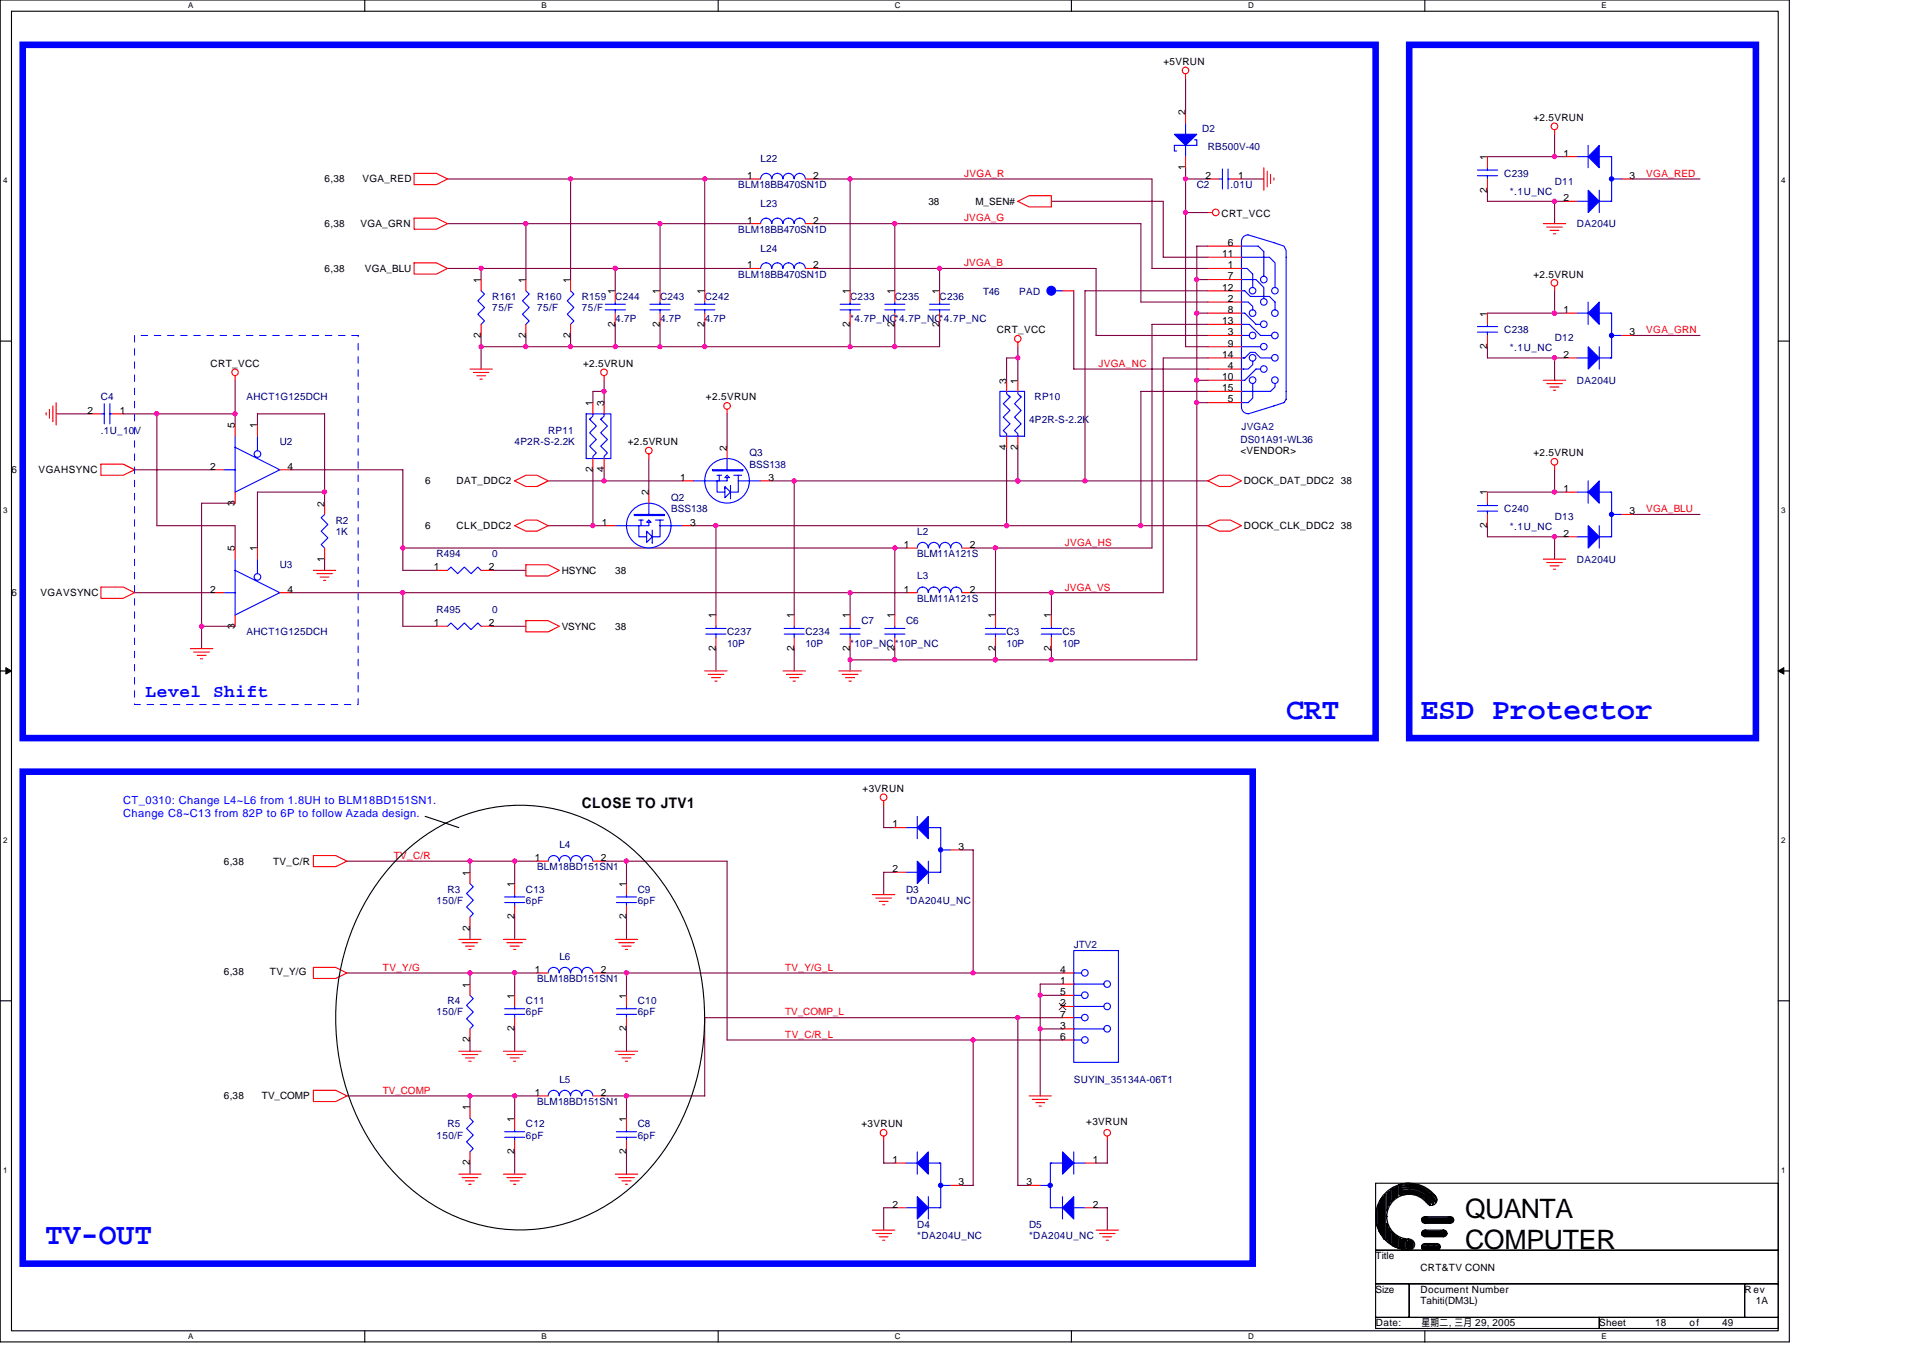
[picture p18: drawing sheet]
<svg xmlns="http://www.w3.org/2000/svg" width="297mm" height="210mm" viewBox="0 0 297 210" stroke-linecap="round" stroke-linejoin="round" font-family="sans-serif">
<defs><g id="words">
<g font-size="4.7" fill="#00f">
<text x="198.7" y="111">CRT</text>
<text x="219.4" y="111">ESD Protector</text>
<text x="7" y="192.2">TV-OUT</text>
</g>
<g font-size="4.1">
<text x="226.3" y="188.2">QUANTA</text>
<text x="226.3" y="192.9">COMPUTER</text>
</g>
<text font-size="2.8" fill="#00f" x="22.5" y="107.7">Level Shift</text>
<text font-size="2.2" x="89.9" y="124.7">CLOSE TO JTV1</text>
<g font-size="1.7" fill="#00f">
<text x="19" y="124.2">CT_0310: Change L4~L6 from 1.8UH to BLM18BD151SN1.</text>
<text x="19" y="126.2">Change C8~C13 from 82P to 6P to follow Azada design.</text>
</g>
<g font-size="1.5">
<text x="179.7" y="10">+5VRUN</text>
<text x="183.1" y="17.8" transform="rotate(-90 183.1 17.8)">2</text>
<text x="236.9" y="18.7">+2.5VRUN</text>
<text x="50.1" y="28.2">6,38</text>
<text x="56" y="28.2">VGA_RED</text>
<text x="115.4" y="27.6">1</text>
<text x="125.6" y="27.6">2</text>
<text x="183.1" y="26.3" transform="rotate(-90 183.1 26.3)">1</text>
<text x="186.2" y="27.6">2</text>
<text x="191.2" y="27.6">1</text>
<text x="229.7" y="29.7" transform="rotate(-90 229.7 29.7)">2</text>
<text x="229.7" y="24.7" transform="rotate(-90 229.7 24.7)">1</text>
<text x="241.5" y="24.2">1</text>
<text x="251.7" y="27.6">3</text>
<text x="50.1" y="35.1">6,38</text>
<text x="55.7" y="35.1">VGA_GRN</text>
<text x="115.4" y="34.5">1</text>
<text x="125.6" y="34.5">2</text>
<text x="143.4" y="31.6">38</text>
<text x="150.7" y="31.6">M_SEN#</text>
<text x="188.7" y="33.5">CRT_VCC</text>
<text x="241.5" y="31.1">2</text>
<text x="50.1" y="42">6,38</text>
<text x="56.4" y="42">VGA_BLU</text>
<text x="115.4" y="41.4">1</text>
<text x="125.6" y="41.4">2</text>
<text x="188.8" y="39.7">11</text>
<text x="189.7" y="38">6</text>
<text x="189.7" y="41.4">1</text>
<text x="74.3" y="43.7" transform="rotate(-90 74.3 43.7)">1</text>
<text x="81.2" y="43.7" transform="rotate(-90 81.2 43.7)">1</text>
<text x="88.1" y="43.7" transform="rotate(-90 88.1 43.7)">1</text>
<text x="95" y="45.4" transform="rotate(-90 95 45.4)">1</text>
<text x="101.9" y="45.4" transform="rotate(-90 101.9 45.4)">1</text>
<text x="108.8" y="45.4" transform="rotate(-90 108.8 45.4)">1</text>
<text x="131.3" y="45.4" transform="rotate(-90 131.3 45.4)">1</text>
<text x="138.2" y="45.4" transform="rotate(-90 138.2 45.4)">1</text>
<text x="145.1" y="45.4" transform="rotate(-90 145.1 45.4)">1</text>
<text x="188.8" y="44.9">12</text>
<text x="189.7" y="43.2">7</text>
<text x="189.7" y="46.6">2</text>
<text x="236.9" y="42.9">+2.5VRUN</text>
<text x="74.3" y="52.2" transform="rotate(-90 74.3 52.2)">2</text>
<text x="81.2" y="52.2" transform="rotate(-90 81.2 52.2)">2</text>
<text x="88.1" y="52.2" transform="rotate(-90 88.1 52.2)">2</text>
<text x="95" y="50.5" transform="rotate(-90 95 50.5)">2</text>
<text x="101.9" y="50.5" transform="rotate(-90 101.9 50.5)">2</text>
<text x="108.8" y="50.5" transform="rotate(-90 108.8 50.5)">2</text>
<text x="131.3" y="50.5" transform="rotate(-90 131.3 50.5)">2</text>
<text x="138.2" y="50.5" transform="rotate(-90 138.2 50.5)">2</text>
<text x="145.1" y="50.5" transform="rotate(-90 145.1 50.5)">2</text>
<text x="154" y="51.5">CRT_VCC</text>
<text x="188.8" y="50.1">13</text>
<text x="189.7" y="48.3">8</text>
<text x="189.7" y="51.8">3</text>
<text x="189.7" y="53.5">9</text>
<text x="229.7" y="53.9" transform="rotate(-90 229.7 53.9)">2</text>
<text x="229.7" y="48.9" transform="rotate(-90 229.7 48.9)">1</text>
<text x="241.5" y="48.3">1</text>
<text x="251.7" y="51.8">3</text>
<text x="32.5" y="56.7">CRT_VCC</text>
<text x="90.1" y="56.7">+2.5VRUN</text>
<text x="155.5" y="59.2" transform="rotate(-90 155.5 59.2)">3</text>
<text x="157.2" y="59.2" transform="rotate(-90 157.2 59.2)">1</text>
<text x="188.8" y="55.3">14</text>
<text x="188.8" y="58.7">10</text>
<text x="189.7" y="57">4</text>
<text x="241.5" y="55.3">2</text>
<text x="13.5" y="63.9">2</text>
<text x="18.5" y="63.9">1</text>
<text x="91.6" y="62.7" transform="rotate(-90 91.6 62.7)">1</text>
<text x="93.3" y="62.7" transform="rotate(-90 93.3 62.7)">3</text>
<text x="109" y="61.8">+2.5VRUN</text>
<text x="188.8" y="60.4">15</text>
<text x="189.7" y="62.2">5</text>
<text x="36.3" y="66.2" transform="rotate(-90 36.3 66.2)">5</text>
<text x="39.7" y="66.2" transform="rotate(-90 39.7 66.2)">1</text>
<text x="97" y="68.8">+2.5VRUN</text>
<text x="112.3" y="69.6" transform="rotate(-90 112.3 69.6)">2</text>
<text x="155.5" y="69.5" transform="rotate(-90 155.5 69.5)">4</text>
<text x="157.2" y="69.5" transform="rotate(-90 157.2 69.5)">2</text>
<text x="191.6" y="70.1">&lt;VENDOR&gt;</text>
<text x="236.9" y="70.5">+2.5VRUN</text>
<text x="1.8" y="73.1">6</text>
<text x="5.9" y="73.1">VGAHSYNC</text>
<text x="32.5" y="72.5">2</text>
<text x="44.4" y="72.5">4</text>
<text x="65.7" y="74.8">6</text>
<text x="70.5" y="74.8">DAT_DDC2</text>
<text x="91.6" y="72.9" transform="rotate(-90 91.6 72.9)">2</text>
<text x="93.3" y="72.9" transform="rotate(-90 93.3 72.9)">4</text>
<text x="100.2" y="76.5" transform="rotate(-90 100.2 76.5)">2</text>
<text x="105" y="74.3">1</text>
<text x="118.7" y="74.3">3</text>
<text x="192.1" y="74.8">DOCK_DAT_DDC2 38</text>
<text x="229.7" y="76.5" transform="rotate(-90 229.7 76.5)">1</text>
<text x="241.5" y="76">1</text>
<text x="36.3" y="78.1" transform="rotate(-90 36.3 78.1)">3</text>
<text x="50.1" y="78.3" transform="rotate(-90 50.1 78.3)">2</text>
<text x="65.7" y="81.7">6</text>
<text x="70.5" y="81.7">CLK_DDC2</text>
<text x="92.9" y="81.2">1</text>
<text x="106.6" y="81.2">3</text>
<text x="192.1" y="81.7">DOCK_CLK_DDC2 38</text>
<text x="229.7" y="81.6" transform="rotate(-90 229.7 81.6)">2</text>
<text x="241.5" y="82.9">2</text>
<text x="251.7" y="79.4">3</text>
<text x="36.3" y="85.2" transform="rotate(-90 36.3 85.2)">5</text>
<text x="39.7" y="85.2" transform="rotate(-90 39.7 85.2)">1</text>
<text x="50.1" y="86.7" transform="rotate(-90 50.1 86.7)">1</text>
<text x="67" y="88.1">1</text>
<text x="75.5" y="88.1">2</text>
<text x="86.8" y="88.6">HSYNC</text>
<text x="95" y="88.6">38</text>
<text x="139.6" y="84.6">1</text>
<text x="149.8" y="84.6">2</text>
<text x="1.8" y="92.1">6</text>
<text x="6.3" y="92.1">VGAVSYNC</text>
<text x="32.5" y="91.5">2</text>
<text x="44.4" y="91.5">4</text>
<text x="110.6" y="95.5" transform="rotate(-90 110.6 95.5)">1</text>
<text x="122.7" y="95.5" transform="rotate(-90 122.7 95.5)">1</text>
<text x="131.3" y="95.5" transform="rotate(-90 131.3 95.5)">1</text>
<text x="138.2" y="95.5" transform="rotate(-90 138.2 95.5)">1</text>
<text x="139.6" y="91.5">1</text>
<text x="149.8" y="91.5">2</text>
<text x="153.8" y="95.5" transform="rotate(-90 153.8 95.5)">1</text>
<text x="162.4" y="95.5" transform="rotate(-90 162.4 95.5)">1</text>
<text x="36.3" y="97.1" transform="rotate(-90 36.3 97.1)">3</text>
<text x="67" y="96.7">1</text>
<text x="75.5" y="96.7">2</text>
<text x="86.8" y="97.3">VSYNC</text>
<text x="95" y="97.3">38</text>
<text x="110.6" y="100.6" transform="rotate(-90 110.6 100.6)">2</text>
<text x="122.7" y="100.6" transform="rotate(-90 122.7 100.6)">2</text>
<text x="131.3" y="100.6" transform="rotate(-90 131.3 100.6)">2</text>
<text x="138.2" y="100.6" transform="rotate(-90 138.2 100.6)">2</text>
<text x="153.8" y="100.6" transform="rotate(-90 153.8 100.6)">2</text>
<text x="162.4" y="100.6" transform="rotate(-90 162.4 100.6)">2</text>
<text x="133.2" y="122.3">+3VRUN</text>
<text x="137.9" y="127.8">1</text>
<text x="148.1" y="131.3">3</text>
<text x="34.6" y="133.5">6,38</text>
<text x="42.2" y="133.5">TV_C/R</text>
<text x="72.6" y="135.3" transform="rotate(-90 72.6 135.3)">1</text>
<text x="79.5" y="137" transform="rotate(-90 79.5 137)">1</text>
<text x="82.6" y="133">1</text>
<text x="92.8" y="133">2</text>
<text x="96.7" y="137" transform="rotate(-90 96.7 137)">1</text>
<text x="137.9" y="134.7">2</text>
<text x="72.6" y="143.7" transform="rotate(-90 72.6 143.7)">2</text>
<text x="79.5" y="142" transform="rotate(-90 79.5 142)">2</text>
<text x="96.7" y="142" transform="rotate(-90 96.7 142)">2</text>
<text x="34.6" y="150.6">6,38</text>
<text x="41.7" y="150.6">TV_Y/G</text>
<text x="72.6" y="152.5" transform="rotate(-90 72.6 152.5)">1</text>
<text x="79.5" y="154.2" transform="rotate(-90 79.5 154.2)">1</text>
<text x="82.6" y="150.3">1</text>
<text x="92.8" y="150.3">2</text>
<text x="96.7" y="154.2" transform="rotate(-90 96.7 154.2)">1</text>
<text x="163.8" y="150.3">4</text>
<text x="163.8" y="152">1</text>
<text x="163.8" y="153.7">5</text>
<text x="163.8" y="155.4">2</text>
<text x="72.6" y="161" transform="rotate(-90 72.6 161)">2</text>
<text x="79.5" y="159.3" transform="rotate(-90 79.5 159.3)">2</text>
<text x="96.7" y="159.3" transform="rotate(-90 96.7 159.3)">2</text>
<text x="163.8" y="158.9">3</text>
<text x="163.8" y="157.2">7</text>
<text x="163.8" y="160.6">6</text>
<text x="34.6" y="169.8">6,38</text>
<text x="40.5" y="169.8">TV_COMP</text>
<text x="72.6" y="171.5" transform="rotate(-90 72.6 171.5)">1</text>
<text x="79.5" y="173.2" transform="rotate(-90 79.5 173.2)">1</text>
<text x="82.6" y="169.2">1</text>
<text x="92.8" y="169.2">2</text>
<text x="96.7" y="173.2" transform="rotate(-90 96.7 173.2)">1</text>
<text x="167.8" y="173.8">+3VRUN</text>
<text x="79.5" y="178.3" transform="rotate(-90 79.5 178.3)">2</text>
<text x="96.7" y="178.3" transform="rotate(-90 96.7 178.3)">2</text>
<text x="133.1" y="174.1">+3VRUN</text>
<text x="137.9" y="179.6">1</text>
<text x="168.8" y="179.6">1</text>
<text x="72.6" y="180" transform="rotate(-90 72.6 180)">2</text>
<text x="148.1" y="183.1">3</text>
<text x="158.6" y="183.1">3</text>
<text x="137.9" y="186.5">2</text>
<text x="168.8" y="186.5">2</text>
<text x="212.5" y="194.5">Title</text>
<text x="219.4" y="196.2">CRT&amp;TV CONN</text>
<text x="212.5" y="199.7">Size</text>
<text x="219.4" y="199.7">Document Number</text>
<text x="219.4" y="201.4">Tahiti(DM3L)</text>
<text x="269.5" y="199.7">Rev</text>
<text x="271.2" y="201.4">1A</text>
<text x="212.5" y="204.9">Date:</text>
<text x="219.6" y="204.9">星期二, 三月 29, 2005</text>
<text x="247" y="204.9">Sheet</text>
<text x="255.7" y="204.9">18</text>
<text x="261" y="204.9">of</text>
<text x="266" y="204.9">49</text>
</g>
<g font-size="1.5" fill="#000080">
<text x="185.7" y="20.4">D2</text>
<text x="186.6" y="23.2">RB500V-40</text>
<text x="114" y="29">BLM18BB470SN1D</text>
<text x="117.5" y="25.1">L22</text>
<text x="184.9" y="29">C2</text>
<text x="190.1" y="29">.01U</text>
<text x="232.4" y="27.3">C239</text>
<text x="240.2" y="28.5">D11</text>
<text x="114" y="35.9">BLM18BB470SN1D</text>
<text x="117.5" y="32">L23</text>
<text x="233.2" y="30.1">*.1U_NC</text>
<text x="243.6" y="35.1">DA204U</text>
<text x="117.5" y="38.9">L24</text>
<text x="76" y="46.3">R161</text>
<text x="82.9" y="46.3">R160</text>
<text x="89.9" y="46.3">R159</text>
<text x="95" y="46.3">C244</text>
<text x="102" y="46.3">C243</text>
<text x="108.9" y="46.3">C242</text>
<text x="114" y="42.9">BLM18BB470SN1D</text>
<text x="131.3" y="46.3">C233</text>
<text x="138.2" y="46.3">C235</text>
<text x="145.1" y="46.3">C236</text>
<text x="151.9" y="45.6">T46</text>
<text x="157.4" y="45.6">PAD</text>
<text x="76" y="48">75/F</text>
<text x="82.9" y="48">75/F</text>
<text x="89.9" y="48">75/F</text>
<text x="95" y="49.8">4.7P</text>
<text x="102" y="49.8">4.7P</text>
<text x="108.9" y="49.8">4.7P</text>
<text x="131.3" y="49.8">*4.7P_NC*4.7P_NC*4.7P_NC</text>
<text x="232.4" y="51.5">C238</text>
<text x="240.2" y="52.7">D12</text>
<text x="233.2" y="54.3">*.1U_NC</text>
<text x="243.6" y="59.3">DA204U</text>
<text x="15.6" y="61.8">C4</text>
<text x="38.1" y="61.8">AHCT1G125DCH</text>
<text x="159" y="65.3">4P2R-S-2.2K</text>
<text x="159.8" y="61.8">RP10</text>
<text x="15.6" y="67">.1U_10V</text>
<text x="43.2" y="68.8">U2</text>
<text x="79.5" y="68.8">4P2R-S-2.2K</text>
<text x="84.7" y="67">RP11</text>
<text x="115.8" y="70.5">Q3</text>
<text x="191.6" y="68.4">DS01A91-WL36</text>
<text x="191.8" y="66.4">JVGA2</text>
<text x="103.7" y="77.4">Q2</text>
<text x="115.8" y="72.2">BSS138</text>
<text x="51.9" y="80.9">R2</text>
<text x="51.9" y="82.6">1K</text>
<text x="103.7" y="79.1">BSS138</text>
<text x="141.7" y="82.6">L2</text>
<text x="232.4" y="79.1">C240</text>
<text x="233.2" y="81.9">*.1U_NC</text>
<text x="240.2" y="80.3">D13</text>
<text x="43.2" y="87.8">U3</text>
<text x="67.4" y="86">R494</text>
<text x="76" y="86">0</text>
<text x="141.7" y="89.5">L3</text>
<text x="141.7" y="86">BLM11A121S</text>
<text x="243.6" y="86.9">DA204U</text>
<text x="67.4" y="94.7">R495</text>
<text x="76" y="94.7">0</text>
<text x="141.7" y="92.9">BLM11A121S</text>
<text x="38.1" y="98.1">AHCT1G125DCH</text>
<text x="112.3" y="98.1">C237</text>
<text x="112.3" y="99.9">10P</text>
<text x="124.4" y="98.1">C234</text>
<text x="124.4" y="99.9">10P</text>
<text x="131.3" y="99.9">*10P_NC*10P_NC</text>
<text x="133.1" y="96.4">C7</text>
<text x="140" y="96.4">C6</text>
<text x="155.5" y="98.1">C3</text>
<text x="155.5" y="99.9">10P</text>
<text x="164.1" y="98.1">C5</text>
<text x="164.1" y="99.9">10P</text>
<text x="86.4" y="130.9">L4</text>
<text x="69.1" y="137.9">R3</text>
<text x="81.2" y="137.9">C13</text>
<text x="82.9" y="134.4">BLM18BD151SN1</text>
<text x="98.5" y="137.9">C9</text>
<text x="140" y="137.9">D3</text>
<text x="67.4" y="139.6">150/F</text>
<text x="81.2" y="139.6">6pF</text>
<text x="98.5" y="139.6">6pF</text>
<text x="140" y="139.6">*DA204U_NC</text>
<text x="86.4" y="148.2">L6</text>
<text x="165.9" y="146.5">JTV2</text>
<text x="69.1" y="155.1">R4</text>
<text x="81.2" y="155.1">C11</text>
<text x="82.9" y="151.7">BLM18BD151SN1</text>
<text x="98.5" y="155.1">C10</text>
<text x="67.4" y="156.8">150/F</text>
<text x="81.2" y="156.8">6pF</text>
<text x="98.5" y="156.8">6pF</text>
<text x="86.4" y="167.2">L5</text>
<text x="165.9" y="167.2">SUYIN_35134A-06T1</text>
<text x="82.9" y="170.7">BLM18BD151SN1</text>
<text x="67.4" y="175.9">150/F</text>
<text x="69.1" y="174.1">R5</text>
<text x="81.2" y="174.1">C12</text>
<text x="81.2" y="175.9">6pF</text>
<text x="98.5" y="174.1">C8</text>
<text x="98.5" y="175.9">6pF</text>
<text x="141.7" y="189.7">D4</text>
<text x="141.7" y="191.4">*DA204U_NC</text>
<text x="159" y="189.7">D5</text>
<text x="159" y="191.4">*DA204U_NC</text>
</g>
<g font-size="1.5" fill="#f00">
<text x="148.9" y="27.3">JVGA_R</text>
<text x="254.3" y="27.3">VGA_RED</text>
<text x="148.9" y="34.2">JVGA_G</text>
<text x="148.9" y="41.1">JVGA_B</text>
<text x="254.3" y="51.5">VGA_GRN</text>
<text x="169.7" y="56.7">JVGA_NC</text>
<text x="254.3" y="79.1">VGA_BLU</text>
<text x="164.5" y="84.3">JVGA_HS</text>
<text x="164.5" y="91.2">JVGA_VS</text>
<text x="60.8" y="132.7">TV_C/R</text>
<text x="59.2" y="149.9">TV_Y/G</text>
<text x="121.3" y="149.9">TV_Y/G_L</text>
<text x="121.3" y="160.3">TV_C/R_L</text>
<text x="121.3" y="156.8">TV_COMP_L</text>
<text x="59.1" y="168.9">TV_COMP</text>
</g>
<g font-size="1.2">
<text x="29.1" y="1.3">A</text>
<text x="83.6" y="1.3">B</text>
<text x="138.2" y="1.3">C</text>
<text x="192.8" y="1.3">D</text>
<text x="247.4" y="1.3">E</text>
<text x=".5" y="28.3">4</text>
<text x="275.1" y="28.3">4</text>
<text x=".5" y="79.2">3</text>
<text x="275.1" y="79.2">3</text>
<text x=".5" y="130.2">2</text>
<text x="275.1" y="130.2">2</text>
<text x=".5" y="181.1">1</text>
<text x="275.1" y="181.1">1</text>
<text x="29.1" y="206.8">A</text>
<text x="83.6" y="206.8">B</text>
<text x="138.2" y="206.8">C</text>
<text x="192.8" y="206.8">D</text>
<text x="247.4" y="206.8">E</text>
</g>
</g></defs>
<path d="M0 0h276.4v207.3h-276.4zM1.8 1.7h272.9v203.8h-272.9z" fill="none" stroke="#000" stroke-width=".17"/>
<g fill="#fff">
<path d="M29.1 .2h.7v1.4h-.7z"/>
<path d="M29.1 205.7h.7v1.4h-.7z"/>
</g>
<path d="M56.3 0v1.7M56.3 205.5v1.8" fill="none" stroke="#000" stroke-width=".17"/>
<g fill="#fff">
<path d="M83.6 .2h.8v1.4h-.8z"/>
<path d="M83.6 205.7h.8v1.4h-.8z"/>
</g>
<path d="M110.9 0v1.7M110.9 205.5v1.8" fill="none" stroke="#000" stroke-width=".17"/>
<g fill="#fff">
<path d="M138.2 .2h.9v1.4h-.9z"/>
<path d="M138.2 205.7h.9v1.4h-.9z"/>
</g>
<path d="M165.5 0v1.7M165.5 205.5v1.8" fill="none" stroke="#000" stroke-width=".17"/>
<g fill="#fff">
<path d="M192.8 .2h.8v1.4h-.8z"/>
<path d="M192.8 205.7h.8v1.4h-.8z"/>
</g>
<path d="M220.1 0v1.7M220.1 205.5v1.8" fill="none" stroke="#000" stroke-width=".17"/>
<g fill="#fff">
<path d="M247.4 .2h.8v1.4h-.8z"/>
<path d="M247.4 205.7h.8v1.4h-.8z"/>
<path d="M.5 27.2h.6v1.4h-.6z"/>
<path d="M275.1 27.2h.7v1.4h-.7z"/>
<path d="M.5 78.1h.6v1.4h-.6z"/>
<path d="M275.1 78.1h.7v1.4h-.7z"/>
</g>
<path d="M0 52.7h1.8M274.7 52.7h1.7" fill="none" stroke="#000" stroke-width=".17"/>
<g fill="#fff">
<path d="M.5 129.1h.6v1.4h-.6z"/>
<path d="M275.1 129.1h.7v1.4h-.7z"/>
</g>
<path d="M0 103.6h1.8M274.7 103.6h1.7" fill="none" stroke="#000" stroke-width=".17"/>
<path d="M.9 103.1l.9 .5-.9 .5zM274.7 103.6l.8-.5v1z" fill="#000" stroke="#000" stroke-width=".15"/>
<g fill="#fff">
<path d="M.5 180h.6v1.4h-.6z"/>
<path d="M275.1 180h.7v1.4h-.7z"/>
</g>
<g fill="none" stroke="#000" stroke-width=".17">
<path d="M61.6 132.4a25.8 25.8 0 0 1 37.4 0 35.7 35.7 0 0 1 9.1 32 32.8 32.8 0 0 1-14 21.5 25.5 25.5 0 0 1-30.9-2.5 35 35 0 0 1-11.3-28.7 34.8 34.8 0 0 1 9.7-22.3zM65.7 126.1l5.2 1.7M0 154.6h1.8M274.7 154.6h1.7M212.5 182.8h62.2v10.3h-62.2zM212.5 193.1h62.2v5.2h-62.2zM212.5 198.3h5.2v5.2h-5.2zM212.7 186.7v2.4l.1 .6v-3.5l.2-.3v4.3l.2 .2v-4.9l.2-.3v5.5l.1 .2v-5.9l.2-.2v6.6M213.9 191.4v-6.8l.2-.1v7.1h.1v-2.6l.2 .3v2.4l.2 .2v-2.2l.1 .3v2.1l.2 .1v-2l.2 .2v2h.2v-1.9l.1 .2v1.9h.2v-1.7l.2 .1v1.6l.1 .2v-1.8l.2 .2v1.6h.2v-1.4M214.2 184.1v3l.2-.6v-2.4l.2-.1v2.2l.1-.2v-2.2l.2-.2v2.1l.2-.2v-2.1h.2v1.9l.1-.1v-1.8l.2-.1v1.7l.2-.2v-1.5l.1-.2v1.7M216.3 184.2a4 4 0 0 1 4.8 1.7M216.3 184a4.2 4.2 0 0 1 5.1 2.1"/>
<path d="M216.3 183.8a4.3 4.3 0 0 1 5.2 2.3M216.3 183.6a4.5 4.5 0 0 1 5.2 2.1M216.3 183.5a4.7 4.7 0 0 1 5.4 2.2M216.3 183.1a4.9 4.9 0 0 1 5.7 2.2M216.3 191.2v.2h.2v1.4h.1v-1.4h.2v1.5h-.3l.5-1.5M216.3 182.9v1.7l-.2-.1v-1.4zM216.3 184.6a3.6 3.6 0 0 1 4.5 1.6M216.3 184.4a3.8 3.8 0 0 1 4.7 1.8M216.4 183.2a4.8 4.8 0 0 1 5.4 2.3M216.5 183.1v1.4M217 191.4h.1M217 191.4v1.5l.2-.1v-1.4l.1 .3v1.2h.2v-1.3h.2v1.3h.1v-1.3h.2v1.3l.2-.1v-1.1l.2 .2v.7"/>
<path d="M217.7 182.8l-1.6 .2M217.7 184.5l-1.3 .1M217.7 198.3h51.8v5.2h-51.8zM219.7 188.1h4.7v.2h-4.8v.1h5l-.2 .2h-4.7l.2 .2h4.5M219.7 190.2h3.7v.2h-3.7l-.1 .1h3.9l-.1 .2h-3.8l.3 .2h3.3M219.7 192.2h2.6v.2h-2.7v.2h2.9l-.2 .2h-2.7l.3 .1h2.4M220.1 192.1h1.9M220.1 193.1h1.9M220.1 191h2.9M220.1 190h2.9M220.1 189h4M220.1 187.9h4"/>
<path d="M220.3 185.7a3.4 3.4 0 0 0-3.8-1 3.4 3.4 0 0 0-2.3 3.2 3.4 3.4 0 0 0 3.5 3.5M221.7 184.7a5.2 5.2 0 0 0-5.7-1.7 5.2 5.2 0 0 0-3.5 4.9v-.1a5.2 5.2 0 0 0 5.2 5.3M269.5 198.3h5.2v5.2h-5.2zM212.5 203.5h34.5v1.7h-34.5zM247 203.5h27.7v1.7h-27.7z"/>
<circle cx="217.7" cy="192.2" r=".85"/>
<circle cx="220.1" cy="190.5" r=".51"/>
<circle cx="220.1" cy="188.4" r=".51"/>
<circle cx="220.1" cy="192.6" r=".51"/>
<circle cx="221.1" cy="185.3" r=".86"/>
<circle cx="222" cy="192.6" r=".51"/>
<circle cx="223" cy="190.5" r=".51"/>
<circle cx="224" cy="188.4" r=".51"/>
</g>
<g fill="none" stroke="#800040" stroke-width=".17">
<path d="M183.1 12.1v5.2M69.1 27.6h46.7M69.1 34.5h46.7M81.2 34.5v8.7M88.1 27.6v15.6M102 34.5v10.4M108.9 27.6v17.3M126.1 27.6h5.2v17.3M126.1 34.5h50.1v12.2h10.4M131.3 27.6h46.6v13.9h8.7M138.2 34.5v10.4M162.4 31.1h17.3v8.6h6.9"/>
<path d="M183.1 25.9v27.7h3.5M183.1 32.8h3.5M183.1 27.6h3.5M186.6 38h-1.7v63.9h-53.6M191.8 27.6h3.4M229.8 29.4v1.7h12M229.8 24.2h12M240.1 20.7v3.5M240.1 31.1v3.4M252.2 27.6h10.4M36.3 58.7v6.9M69.1 41.5h46.7"/>
<path d="M74.3 41.5v1.7M74.3 51.8v5.2M81.2 51.8v1.8M88.1 51.8v1.8M93.3 58.7v3.5M95 41.5v3.4M95 50.1v3.5M102 50.1v3.5M108.9 50.1v3.5M126.1 41.5h43.2v10.3h17.3M131.3 50.1v3.5M138.2 50.1v3.5"/>
<path d="M145.1 41.5v3.4M145.1 50.1v3.5h-70.8M157.2 55.3h-1.7v3.4M157.2 53.6v5.1M165.9 44.9v12.1h20.7M184.9 43.2h1.7M184.9 58.7h1.7M184.9 48.4h1.7M186.6 50.1h-8.7v34.5h-27.6M186.6 55.3h-6.9v36.2h-29.4M186.6 44.9h-19v29.4M229.8 53.6v1.7h12"/>
<path d="M229.8 48.4h12M240.1 44.9v3.5M240.1 55.3v3.4M252.2 51.8h10.4M8.7 63.9h5.2M19 63.9h17.3M20.8 72.6h12.1M24.2 63.9v17.3h12.1v3.4M36.3 77.7h-5.2v22.5M39.8 65.6v-1.7h10.3v13.8M45 72.6h17.2v15.5h5.2M50.1 76h-10.3v8.6"/>
<path d="M84.7 74.3h20.7M91.6 72.6v8.6M93.3 60.5h-1.7v1.7M93.3 72.6v1.7M100.2 70.8v5.2M112.3 63.9v5.2M119.2 74.3h67.4M122.7 74.3v20.7M155.5 69.1v12.1M157.2 69.1v5.2M184.9 62.2h1.7M186.6 60.5h-10.4v20.7"/>
<path d="M229.8 76h12M240.1 72.6v3.4M252.2 79.5h10.4M20.8 91.5h12.1M31.1 96.7h5.2M45 91.5h95M50.1 86.4v1.7M62.2 84.6h77.8M62.2 91.5v5.2h5.2M76 96.7h5.2M76 88.1h5.2M84.7 81.2h8.6"/>
<path d="M107.1 81.2h79.5M110.6 81.2v13.8M131.3 91.5v3.5M138.2 84.6v10.4M153.8 84.6v10.4M162.4 91.5v3.5M229.8 81.2v1.7h12M240.1 82.9v3.5M110.6 100.2v3.4M122.7 100.2v3.4M131.3 100.2v3.4M138.2 100.2v1.7"/>
<path d="M153.8 100.2v1.7M162.4 100.2v1.7M53.6 133h29.3M72.6 133v1.7M79.5 133v3.5M93.3 133h3.5v3.5M96.8 133h15.5v27.6h51.8M136.5 124.4v3.4h1.7M138.2 134.7h-1.7v3.5M148.6 131.3h1.7v19M53.6 150.3h29.3M72.6 143.4v1.7"/>
<path d="M72.6 150.3v1.7M79.5 141.6v3.5M79.5 150.3v3.4M79.5 158.9v3.5M93.3 150.3h70.8M96.8 141.6v3.5M96.8 150.3v3.4M96.8 158.9v3.5M157.2 157.2v25.9h1.8M160.7 158.9h3.4M160.7 158.9v10.4M164.1 153.7h-3.4v5.2"/>
<path d="M164.1 157.2h-55.2v12.1h-15.6M164.1 152h-3.4v1.7M53.6 169.3h29.3M72.6 160.6v1.8M72.6 169.3v1.7M72.6 179.6v1.8M79.5 169.3v3.4M79.5 177.9v3.5M96.8 169.3v3.4M96.8 177.9v3.5M136.5 176.2v3.4h1.7M150.3 160.6v22.5h-1.7"/>
<path d="M171 176.2v3.4h-1.7M138.2 186.5h-1.7v3.5M169.3 186.5h1.7v3.5"/>
</g>
<g fill="none" stroke="#f00" stroke-width=".17">
<path d="M183.1 11.4v.7M183.1 17.3v1.7M64 33.7h3.4l1.7 .8-1.7 .9h-3.4zM64 26.8h3.4l1.7 .8-1.7 .9h-3.4zM115.8 34.5h1.7M115.8 27.6h1.7M124.4 34.5h1.7M124.4 27.6h1.7M157.2 31.1l1.8-.9h3.4v1.8h-3.4zM183.1 24.2v1.7M186.6 32.8h.7M186.6 27.6h1.7"/>
<path d="M186.6 38h5.2M186.6 39.7h5.2M190 27.6h1.8M195.2 25.9v3.5M195.7 26.4v2.5M196.3 26.9v1.4M196.8 27.5v.3M229.8 24.2v1.7M229.8 27.6v1.8M238.4 34.5h3.4M238.9 35.1h2.4M239.4 35.6h1.4"/>
<path d="M240 36.1h.3M240.1 20v.7M241.8 31.1h1.8M241.8 24.2h1.8M250.5 27.6h1.7M36.3 58v.7M64 40.6h3.4l1.7 .9-1.7 .8h-3.4zM72.6 57h3.4M73.1 57.5h2.4M73.6 58h1.4M74.1 58.6h.4M74.3 43.2v1.7"/>
<path d="M74.3 50.1v1.7M81.2 43.2v1.7M81.2 50.1v1.7M88.1 43.2v1.7M88.1 50.1v1.7M93.3 58v.7M95 44.9v1.8M95 48.4v1.7M102 44.9v1.8M102 48.4v1.7M108.9 44.9v1.8M108.9 48.4v1.7"/>
<path d="M115.8 41.5h1.7M124.4 41.5h1.7M131.3 44.9v1.8M131.3 48.4v1.7M138.2 44.9v1.8M138.2 48.4v1.7M145.1 44.9v1.8M145.1 48.4v1.7M155.5 58.7v1.8M157.2 52.9v.7M157.2 58.7v1.8M164.1 44.9h1.8"/>
<path d="M186.6 57h5.2M186.6 58.7h5.2M186.6 51.8h5.2M186.6 55.3h5.2M186.6 48.4h5.2M186.6 41.5h5.2M186.6 43.2h5.2M186.6 44.9h5.2M186.6 46.7h5.2M186.6 50.1h5.2M186.6 53.6h5.2M229.8 48.4v1.7"/>
<path d="M229.8 51.8v1.8M238.4 58.7h3.4M238.9 59.2h2.4M239.4 59.8h1.4M240.1 44.2v.7M241.8 55.3h1.8M241.8 48.4h1.8M250.5 51.8h1.7M7.1 63.7v.4M7.6 63.2v1.4M8.2 62.7v2.4M8.7 62.2v3.4"/>
<path d="M13.9 63.9h1.7M15.6 71.7h3.4l1.8 .9-1.8 .8h-3.4zM17.3 63.9h1.7M32.9 72.6h1.7M36.3 65.6v1.8M36.3 76v1.7M39.8 65.6v1.8M43.2 72.6h1.8M50.1 77.7v1.8M79.5 74.3l1.7-.9h1.7l1.8 .9-1.8 .8h-1.7zM91.6 62.2v1.7M91.6 70.8v1.8"/>
<path d="M93.3 62.2v1.7M93.3 70.8v1.8M100.2 70.1v.7M100.2 76v1.7M105.4 74.3h1.7M112.3 63.2v.7M112.3 69.1v1.7M117.5 74.3h1.7M155.5 67.4v1.7M157.2 67.4v1.7M186.6 74.3l1.7-.9h1.7l1.8 .9-1.8 .8h-1.7zM186.6 60.5h5.2"/>
<path d="M186.6 62.2h5.2M229.8 76v1.7M229.8 79.5v1.7M240 60.3h.3M240.1 71.9v.7M241.8 76h1.8M250.5 79.5h1.7M15.6 90.7h3.4l1.8 .8-1.8 .9h-3.4zM32.9 91.5h1.7M36.3 84.6v1.8M36.3 95v1.7M39.8 84.6v1.8"/>
<path d="M43.2 91.5h1.8M48.4 88.1h3.5M48.9 88.6h2.4M49.4 89.1h1.4M50 89.6h.3M50.1 84.6v1.8M67.4 88.1h1.7M67.4 96.7h1.7M74.3 88.1h1.7M74.3 96.7h1.7M79.5 81.2l1.7-.9h1.7l1.8 .9-1.8 .8h-1.7zM81.2 87.2h3.5l1.7 .9-1.7 .9h-3.5z"/>
<path d="M81.2 95.9h3.5l1.7 .8-1.7 .9h-3.5zM93.3 81.2h1.7M105.4 81.2h1.7M110.6 95v1.7M110.6 98.5v1.7M122.7 95v1.7M122.7 98.5v1.7M131.3 95v1.7M131.3 98.5v1.7M138.2 95v1.7M138.2 98.5v1.7M140 91.5h1.7"/>
<path d="M140 84.6h1.7M148.6 91.5h1.7M148.6 84.6h1.7M153.8 95v1.7M153.8 98.5v1.7M162.4 95v1.7M162.4 98.5v1.7M186.6 81.2l1.7-.9h1.7l1.8 .9-1.8 .8h-1.7zM238.4 86.4h3.4M238.9 86.9h2.4M239.4 87.4h1.4M240 87.9h.3"/>
<path d="M241.8 82.9h1.8M29.4 100.2h3.5M29.9 100.7h2.4M30.5 101.2h1.3M31 101.7h.3M108.9 103.6h3.4M109.4 104.2h2.4M109.9 104.7h1.4M110.4 105.2h.4M120.9 103.6h3.5M121.5 104.2h2.4M122 104.7h1.4"/>
<path d="M122.5 105.2h.3M129.6 103.6h3.5M130.1 104.2h2.4M130.6 104.7h1.4M131.1 105.2h.4M48.4 132.1h3.5l1.7 .9-1.7 .9h-3.5zM72.6 134.7v1.8M79.5 136.5v1.7M79.5 139.9v1.7M82.9 133h1.8M91.6 133h1.7M96.8 136.5v1.7"/>
<path d="M96.8 139.9v1.7M134.8 138.2h3.4M135.3 138.7h2.4M135.8 139.2h1.4M136.3 139.7h.4M136.5 123.7v.7M138.2 134.7h1.8M138.2 127.8h1.8M146.9 131.3h1.7M48.4 149.4h3.5l1.7 .9-1.7 .8h-3.5zM70.9 145.1h3.4M71.4 145.6h2.4"/>
<path d="M71.9 146.1h1.4M72.4 146.6h.4M72.6 141.6v1.8M72.6 152v1.7M72.6 158.9v1.7M77.8 145.1h3.4M78.3 145.6h2.4M78.8 146.1h1.4M79.3 146.6h.4M79.5 153.7v1.7M79.5 157.2v1.7M82.9 150.3h1.8"/>
<path d="M91.6 150.3h1.7M95 145.1h3.5M95.6 145.6h2.4M96.1 146.1h1.4M96.6 146.6h.3M96.8 153.7v1.7M96.8 157.2v1.7M164.1 150.3h1.8M164.1 152h1.8M164.1 153.7h1.8M164.1 158.9h1.8M164.1 157.2h1.8"/>
<path d="M164.1 155.4h1.8M48.4 168.4h3.5l1.7 .9-1.7 .8h-3.5zM70.9 162.4h3.4M71.4 162.9h2.4M71.9 163.4h1.4M72.4 163.9h.4M72.6 171v1.7M72.6 177.9v1.7M77.8 162.4h3.4M78.3 162.9h2.4M78.8 163.4h1.4M79.3 163.9h.4"/>
<path d="M79.5 172.7v1.8M79.5 176.2v1.7M82.9 169.3h1.8M91.6 169.3h1.7M95 162.4h3.5M95.6 162.9h2.4M96.1 163.4h1.4M96.6 163.9h.3M96.8 172.7v1.8M96.8 176.2v1.7M136.5 175.5v.7M138.2 179.6h1.8"/>
<path d="M159 169.3h3.4M159.5 169.8h2.4M160 170.3h1.4M160.5 170.8h.3M164.1 160.6h1.8M167.6 179.6h1.7M171 175.5v.7M70.9 181.4h3.4M71.4 181.9h2.4M71.9 182.4h1.4M72.4 182.9h.4M77.8 181.4h3.4"/>
<path d="M78.3 181.9h2.4M78.8 182.4h1.4M79.3 182.9h.4M95 181.4h3.5M95.6 181.9h2.4M96.1 182.4h1.4M96.6 182.9h.3M134.8 190h3.4M135.3 190.5h2.4M135.8 191h1.4M136.3 191.6h.4M138.2 186.5h1.8"/>
<path d="M146.9 183.1h1.7M159 183.1h1.7M167.6 186.5h1.7M169.3 190h3.5M169.8 190.5h2.5M170.3 191h1.4M170.9 191.6h.3"/>
<circle cx="183.1" cy="10.9" r=".51"/>
<circle cx="240.1" cy="19.5" r=".51"/>
<circle cx="187.8" cy="32.8" r=".51"/>
<circle cx="36.3" cy="57.5" r=".51"/>
<circle cx="93.3" cy="57.5" r=".51"/>
<circle cx="157.2" cy="52.3" r=".51"/>
<circle cx="240.1" cy="43.7" r=".51"/>
<circle cx="100.2" cy="69.6" r=".51"/>
<circle cx="112.3" cy="62.7" r=".51"/>
<circle cx="240.1" cy="71.3" r=".51"/>
<circle cx="136.5" cy="123.1" r=".51"/>
<circle cx="136.5" cy="175" r=".51"/>
<circle cx="171" cy="175" r=".51"/>
</g>
<path d="M3.5 6.9h209v107.1h-209zM217.7 6.9h53.5v107.1h-53.5zM3.5 119.2h190v76h-190z" fill="none" stroke="#00f" stroke-width="1"/>
<path d="M20.8 51.8h34.5v57h-34.5z" fill="none" stroke="#00f" stroke-width=".15" stroke-dasharray="1 1 1 1 1 1 1 1"/>
<g fill="none" stroke="#00f" stroke-width=".17">
<path d="M183.1 19v1.7M117.5 27.6a.86 .86 0 0 1 .9-.8 .86 .86 0 0 1 .8 .8 .86 .86 0 0 1 .9-.8 .86 .86 0 0 1 .8 .8M117.5 34.5a.86 .86 0 0 1 .9-.8 .86 .86 0 0 1 .8 .8 .86 .86 0 0 1 .9-.8 .86 .86 0 0 1 .8 .8M120.9 27.6a.86 .86 0 0 1 .9-.8 .86 .86 0 0 1 .9 .8M120.9 34.5a.86 .86 0 0 1 .9-.8 .86 .86 0 0 1 .9 .8M122.7 27.6a.86 .86 0 0 1 .8-.8 .86 .86 0 0 1 .9 .8M122.7 34.5a.86 .86 0 0 1 .8-.8 .86 .86 0 0 1 .9 .8M183.1 22.5v1.7M184.5 21.6h.4v.9h-3.5v.8h.4M188.3 27.6h.5M188.8 26.1v3.1M189.7 27.6h.3"/>
<path d="M189.7 26.1v3.1M191.8 39.7h4.3l.9 .9v3.8M191.8 38h2.5l.9 .9v3.8M192.8 36.3a1 1 0 0 0-1 1v25.6a1.02 1.02 0 0 0 1 1M192.8 36.3l5.5 1.7 .4 .7v23l-.4 .5-5.5 1.7M228.2 27.1h3.1M228.2 26.3h3.1M229.8 25.9v.4M229.8 27.1v.5M243.6 24.2h1.7M243.6 31.1h1.7M245.3 22.5v3.4"/>
<path d="M247 29.4v3.4M247 24.2h1.9v3.1M248.9 28v3.1h-1.9M249.3 27.6h1.2M74.3 44.9l.5 .5-1 1.1 1 1-1 1 1 1.1-.5 .5M81.2 44.9l.5 .5-1 1.1 1 1-1 1 1 1.1-.5 .5M88.1 44.9l.5 .5-1 1.1 1 1-1 1 1 1.1-.5 .5M93.5 47.9h3.1M93.5 47h3.1M95 46.7v.3M95 47.9v.5M100.4 47.9h3.1"/>
<path d="M100.4 47h3.1M102 46.7v.3M102 47.9v.5M107.3 47.9h3.1M107.3 47h3.1M108.9 46.7v.3M108.9 47.9v.5M117.5 41.4a.86 .86 0 0 1 .9-.8 .86 .86 0 0 1 .8 .8 .86 .86 0 0 1 .9-.8 .86 .86 0 0 1 .8 .8M120.9 41.4a.86 .86 0 0 1 .9-.8 .86 .86 0 0 1 .9 .8M122.7 41.4a.86 .86 0 0 1 .8-.8 .86 .86 0 0 1 .9 .8M129.8 47.9h3.1M129.8 47h3.1"/>
<path d="M131.3 46.7v.3M131.3 47.9v.5M136.7 47.9h3.1M136.7 47h3.1M138.2 46.7v.3M138.2 47.9v.5M143.6 47.9h3.1M143.6 47h3.1M145.1 46.7v.3M145.1 47.9v.5M163.1 44.9h1M191.8 43.2h2.2l1.2 1.2v1.7"/>
<path d="M191.8 48.4h.5l1.7 1.7h.7M191.8 55.3h.5l.8-.9h.7l.9 .9h1.7M191.8 41.5h.8l.9 .8v2.1M191.8 44.9h.5l.8 .9h3l.9 .9v1.2M191.8 46.7h1l.7 .6v.6M191.8 51.8h1.2M191.8 50.1h1.2l1.7 1.7h1.7M191.8 53.6h2.9M193.5 55.8v.5l-.7 .7h-1M193.5 59.2v2.3l-.7 .7h-1M194.7 57h-.7l-1.7 1.7h-.5M197 59.2v.6l-.7 .7h-4.5"/>
<path d="M228.2 51.3h3.1M228.2 50.4h3.1M229.8 50.1v.3M229.8 51.3v.5M243.6 48.4h1.7M243.6 55.3h1.7M245.3 46.7v3.4M247 48.4h1.9v3.1M247 53.6v3.4M248.9 52.2v3.1h-1.9M249.3 51.8h1.2M15.6 63.9h.5"/>
<path d="M16.1 62.4v3.1M17 63.9h.3M17 62.4v3.1M34.6 72.6h1.7M36.3 67.4v8.6l6.9-3.4-6.9-3.5M39.8 67.4v2.2M50.1 79.5l-.5 .5 1 1-1 1 1 1.1-1 1 .5 .5M90.5 63.9h3.9v6.9h-3.9zM91.2 64.6l-.1 .2M91.6 63.9v.4l-.5 .5 1 1-1 1 1 1.1-1 1 1 1.1-.5 .5v.3M93 64.6l-.2 .2M93.3 63.9v.4l-.5 .5 1 1-1 1 1 1.1-1 1 1 1.1-.5 .5v.3"/>
<path d="M98 79.5h4.6v.1h-4.6zM100.2 77.7v1.8M110.1 72.6h4.6v.1h-4.6zM110.8 74.3v1.7h1.2M110.8 73.4h.7M111.1 73.4v.9M112 75.3v1.6l.8-.9M112 75.5v-.4l.8 .9M112.3 73.8h.4l-.4-.4-.3 .4h.3v.5h-5.2M112.3 70.8v1.8M112.8 75v2M113.3 73.4h1.3"/>
<path d="M114 74.3v1.7h-1.2M114 74.3h3.5M114 73.4v.9M154.4 60.5h3.9v6.9h-3.9zM155.5 60.5v.3l.5 .5-1 1.1 1 1-1 1 1 1.1-1 1 .5 .5v.4M155.8 61.2l.2 .1M157.2 60.5v.3l.5 .5-1 1.1 1 1-1 1 1 1.1-1 1 .5 .5v.4M157.6 61.2l.1 .1M228.2 79h3.1M228.2 78.1h3.1M229.8 77.7v.4M229.8 79v.5"/>
<path d="M243.6 76h1.7M245.3 74.3v3.4M247 76h1.9v3.1M248.9 79.8v3.1h-1.9M249.3 79.5h1.2M34.6 91.5h1.7M36.3 86.4v8.6l6.9-3.5-6.9-3.4M39.8 86.4v2.2M69.1 88.1l.6-.5 1 1 1-1 1.1 1 1-1 .5 .5M69.1 96.7l.6-.5 1 1 1-1 1.1 1 1-1 .5 .5M98.7 81.2v1.7h1.2M98.7 80.3h.7"/>
<path d="M99 80.3v.9M99.9 82.2v1.6l.9-.9M99.9 82.4v-.4l.9 .9M100.2 80.7h.4l-.4-.4-.3 .4h.3v.5h-5.2M100.8 81.9v2M101.3 80.3h1.2M102 81.2v1.7h-1.2M102 80.3v.9M102 81.2h3.4M109 97.9h3.1M109 97.1h3.1M110.6 96.7v.4"/>
<path d="M110.6 97.9v.6M121.1 97.9h3.1M121.1 97.1h3.1M122.7 96.7v.4M122.7 97.9v.6M129.8 97.9h3.1M129.8 97.1h3.1M131.3 96.7v.4M131.3 97.9v.6M136.7 97.9h3.1M136.7 97.1h3.1M138.2 96.7v.4"/>
<path d="M138.2 97.9v.6M141.7 91.5a.85 .85 0 0 1 .8-.8 .85 .85 0 0 1 .9 .8 .87 .87 0 0 1 .8-.8 .87 .87 0 0 1 .9 .8 .86 .86 0 0 1 .9-.8 .86 .86 0 0 1 .8 .8M141.7 84.6a.85 .85 0 0 1 .8-.8 .85 .85 0 0 1 .9 .8 .87 .87 0 0 1 .8-.8 .87 .87 0 0 1 .9 .8 .86 .86 0 0 1 .9-.8 .86 .86 0 0 1 .8 .8M146.9 91.5a.86 .86 0 0 1 .8-.8 .86 .86 0 0 1 .9 .8M146.9 84.6a.86 .86 0 0 1 .8-.8 .86 .86 0 0 1 .9 .8M152.2 97.9h3.1M152.2 97.1h3.1M153.8 96.7v.4M153.8 97.9v.6M160.8 97.9h3.2M160.8 97.1h3.2M162.4 96.7v.4"/>
<path d="M162.4 97.9v.6M243.6 82.9h1.7M247 81.2v3.4M72.6 136.5l.5 .5-1 1 1 1-1 1.1 1 1-.5 .5M78 139.4h3M78 138.5h3M79.5 138.2v.3M79.5 139.4v.5M84.7 133a.85 .85 0 0 1 .8-.9 .85 .85 0 0 1 .9 .9 .87 .87 0 0 1 .8-.9 .87 .87 0 0 1 .9 .9 .87 .87 0 0 1 .9-.9 .87 .87 0 0 1 .8 .9 .86 .86 0 0 1 .9-.9 .86 .86 0 0 1 .9 .9M95.2 139.4h3.1M95.2 138.5h3.1M96.8 138.2v.3"/>
<path d="M96.8 139.4v.5M140 127.8h1.7M140 134.7h1.7M141.7 126.1v3.4M143.4 133v3.5M143.4 127.8h1.9v3.1M145.3 131.6v3.1h-1.9M145.6 131.3h1.3M72.6 153.7l.5 .5-1 1.1 1 1-1 1.1 1 1-.5 .5M78 156.7h3M78 155.8h3M79.5 155.4v.4"/>
<path d="M79.5 156.7v.5M84.7 150.3a.85 .85 0 0 1 .8-.9 .85 .85 0 0 1 .9 .9 .87 .87 0 0 1 .8-.9 .87 .87 0 0 1 .9 .9 .87 .87 0 0 1 .9-.9 .87 .87 0 0 1 .8 .9 .86 .86 0 0 1 .9-.9 .86 .86 0 0 1 .9 .9M95.2 156.7h3.1M95.2 155.8h3.1M96.8 155.4v.4M96.8 156.7v.5M165.9 146.8h6.9v17.3h-6.9zM165.9 150.3h1.2M165.9 152h4.6M165.9 153.7h1.2M165.9 157.2h1.2M165.9 155.4h4.6"/>
<path d="M165.9 158.9h4.6M72.6 172.7l.5 .5-1 1.1 1 1-1 1.1 1 1-.5 .5M78 175.7h3M78 174.8h3M79.5 174.5v.3M79.5 175.7v.5M84.7 169.2a.85 .85 0 0 1 .8-.8 .85 .85 0 0 1 .9 .8 .87 .87 0 0 1 .8-.8 .87 .87 0 0 1 .9 .8 .87 .87 0 0 1 .9-.8 .87 .87 0 0 1 .8 .8 .86 .86 0 0 1 .9-.8 .86 .86 0 0 1 .9 .8M95.2 175.7h3.1M95.2 174.8h3.1M96.8 174.5v.3M96.8 175.7v.5M140 179.6h1.7"/>
<path d="M141.7 177.9v3.5M143.4 179.6h1.9v3.2M164.1 179.6h-1.9v3.2M165.9 179.6h1.7M165.9 177.9v3.5M165.9 160.6h1.2M140 186.5h1.7M143.4 184.8v3.5M145.3 183.4v3.1h-1.9M145.6 183.1h1.3M160.7 183.1h1.2M162.2 183.4v3.1h1.9"/>
<path d="M164.1 184.8v3.5M165.9 186.5h1.7"/>
<circle cx="193.5" cy="51.8" r=".51"/>
<circle cx="193.5" cy="58.7" r=".51"/>
<circle cx="193.5" cy="55.3" r=".51"/>
<circle cx="193.5" cy="48.4" r=".51"/>
<circle cx="193.5" cy="44.9" r=".51"/>
<circle cx="195.2" cy="57" r=".51"/>
<circle cx="195.2" cy="43.2" r=".51"/>
<circle cx="195.2" cy="46.6" r=".51"/>
<circle cx="195.2" cy="50.1" r=".51"/>
<circle cx="195.2" cy="53.5" r=".51"/>
<circle cx="196.9" cy="51.8" r=".51"/>
<circle cx="196.9" cy="58.7" r=".51"/>
<circle cx="196.9" cy="55.3" r=".51"/>
<circle cx="196.9" cy="48.4" r=".51"/>
<circle cx="196.9" cy="44.9" r=".51"/>
<circle cx="39.8" cy="70.1" r=".51"/>
<circle cx="112.3" cy="74.3" r="3.4"/>
<circle cx="39.8" cy="89.1" r=".51"/>
<circle cx="100.2" cy="81.2" r="3.4"/>
<circle cx="167.6" cy="150.3" r=".51"/>
<circle cx="167.6" cy="153.7" r=".51"/>
<circle cx="167.6" cy="157.2" r=".51"/>
<circle cx="171" cy="152" r=".51"/>
<circle cx="171" cy="155.4" r=".51"/>
<circle cx="171" cy="158.9" r=".51"/>
<circle cx="167.6" cy="160.6" r=".51"/>
</g>
<g fill="#00f" stroke="#00f" stroke-width=".17">
<path d="M143.4 177.9v3.5l-1.7-1.8z" fill-rule="evenodd"/>
<path d="M141.7 184.8l1.7 1.7-1.7 1.8z" fill-rule="evenodd"/>
<path d="M143.4 126.1v3.4l-1.7-1.7z" fill-rule="evenodd"/>
<path d="M141.7 133l1.7 1.7-1.7 1.8z" fill-rule="evenodd"/>
<path d="M247 46.7v3.4l-1.7-1.7z" fill-rule="evenodd"/>
<path d="M245.3 53.6l1.7 1.7-1.7 1.7z" fill-rule="evenodd"/>
<path d="M164.1 177.9l1.8 1.7-1.8 1.8z" fill-rule="evenodd"/>
<path d="M164.1 186.5l1.8-1.7v3.5z" fill-rule="evenodd"/>
<path d="M247 22.5v3.4l-1.7-1.7z" fill-rule="evenodd"/>
<path d="M245.3 29.4l1.7 1.7-1.7 1.7z" fill-rule="evenodd"/>
<path d="M181.4 20.7h3.5l-1.8 1.8z" fill-rule="evenodd"/>
<path d="M247 74.3v3.4l-1.7-1.7z" fill-rule="evenodd"/>
<path d="M245.3 81.2l1.7 1.7-1.7 1.7z" fill-rule="evenodd"/>
<circle cx="145.3" cy="183.1" r=".33"/>
<circle cx="145.3" cy="131.3" r=".33"/>
<circle cx="248.9" cy="51.8" r=".34"/>
<circle cx="162.2" cy="183.1" r=".33"/>
<circle cx="248.9" cy="27.6" r=".33"/>
<circle cx="248.9" cy="79.4" r=".33"/>
<circle cx="162.4" cy="44.9" r=".68"/>
</g>
<path d="M163.6 154.9l1.1 1.1M164.6 154.9l-1 1.1" fill="none" stroke="#804000" stroke-width=".15"/>
<g fill="#f0f" stroke="#f0f" stroke-width=".17">
<circle cx="176.2" cy="81.2" r=".34"/>
<circle cx="91.6" cy="81.2" r=".34"/>
<circle cx="162.4" cy="91.5" r=".34"/>
<circle cx="153.8" cy="84.6" r=".34"/>
<circle cx="50.1" cy="76" r=".34"/>
<circle cx="62.2" cy="84.6" r=".34"/>
<circle cx="138.2" cy="84.6" r=".34"/>
<circle cx="62.2" cy="91.5" r=".34"/>
<circle cx="157.2" cy="74.3" r=".34"/>
<circle cx="157.2" cy="55.3" r=".34"/>
<circle cx="93.3" cy="60.4" r=".34"/>
<circle cx="131.3" cy="27.6" r=".33"/>
<circle cx="153.8" cy="101.9" r=".34"/>
<circle cx="183.1" cy="27.6" r=".33"/>
<circle cx="145.1" cy="41.4" r=".34"/>
<circle cx="155.5" cy="81.2" r=".34"/>
<circle cx="110.6" cy="81.2" r=".34"/>
<circle cx="24.2" cy="63.9" r=".34"/>
<circle cx="36.3" cy="63.9" r=".34"/>
<circle cx="138.2" cy="34.5" r=".34"/>
<circle cx="131.3" cy="91.5" r=".34"/>
<circle cx="183.1" cy="32.8" r=".34"/>
<circle cx="72.6" cy="169.3" r=".34"/>
<circle cx="167.6" cy="74.3" r=".34"/>
<circle cx="122.7" cy="74.3" r=".34"/>
<circle cx="93.3" cy="74.3" r=".34"/>
<circle cx="88.1" cy="53.5" r=".33"/>
<circle cx="72.6" cy="150.3" r=".34"/>
<circle cx="72.6" cy="133" r=".34"/>
<circle cx="79.5" cy="169.3" r=".34"/>
<circle cx="79.5" cy="133" r=".34"/>
<circle cx="79.5" cy="150.3" r=".34"/>
<circle cx="184.8" cy="62.2" r=".33"/>
<circle cx="96.8" cy="133" r=".34"/>
<circle cx="96.8" cy="150.3" r=".34"/>
<circle cx="150.3" cy="150.3" r=".34"/>
<circle cx="96.8" cy="169.3" r=".34"/>
<circle cx="131.3" cy="101.9" r=".34"/>
<circle cx="138.2" cy="101.9" r=".34"/>
<circle cx="101.9" cy="53.5" r=".33"/>
<circle cx="108.9" cy="27.6" r=".33"/>
<circle cx="184.8" cy="43.2" r=".34"/>
<circle cx="95" cy="41.4" r=".34"/>
<circle cx="81.2" cy="34.5" r=".34"/>
<circle cx="101.9" cy="34.5" r=".34"/>
<circle cx="184.8" cy="58.7" r=".34"/>
<circle cx="74.3" cy="41.4" r=".34"/>
<circle cx="88.1" cy="27.6" r=".33"/>
<circle cx="74.3" cy="53.5" r=".33"/>
<circle cx="81.2" cy="53.5" r=".33"/>
<circle cx="95" cy="53.5" r=".33"/>
<circle cx="162.4" cy="101.9" r=".34"/>
<circle cx="184.8" cy="48.4" r=".34"/>
<circle cx="31.1" cy="96.7" r=".33"/>
<circle cx="108.9" cy="53.5" r=".33"/>
<circle cx="131.3" cy="53.5" r=".33"/>
<circle cx="138.2" cy="53.5" r=".33"/>
<circle cx="240.1" cy="31.1" r=".34"/>
<circle cx="240.1" cy="24.2" r=".34"/>
<circle cx="240.1" cy="82.9" r=".34"/>
<circle cx="240.1" cy="55.3" r=".34"/>
<circle cx="240.1" cy="48.4" r=".34"/>
<circle cx="240.1" cy="76" r=".34"/>
<circle cx="157.2" cy="157.2" r=".33"/>
<circle cx="150.3" cy="160.6" r=".34"/>
<circle cx="160.7" cy="153.7" r=".34"/>
<circle cx="160.7" cy="158.9" r=".34"/>
</g>
<use href="#words"/>
</svg>
